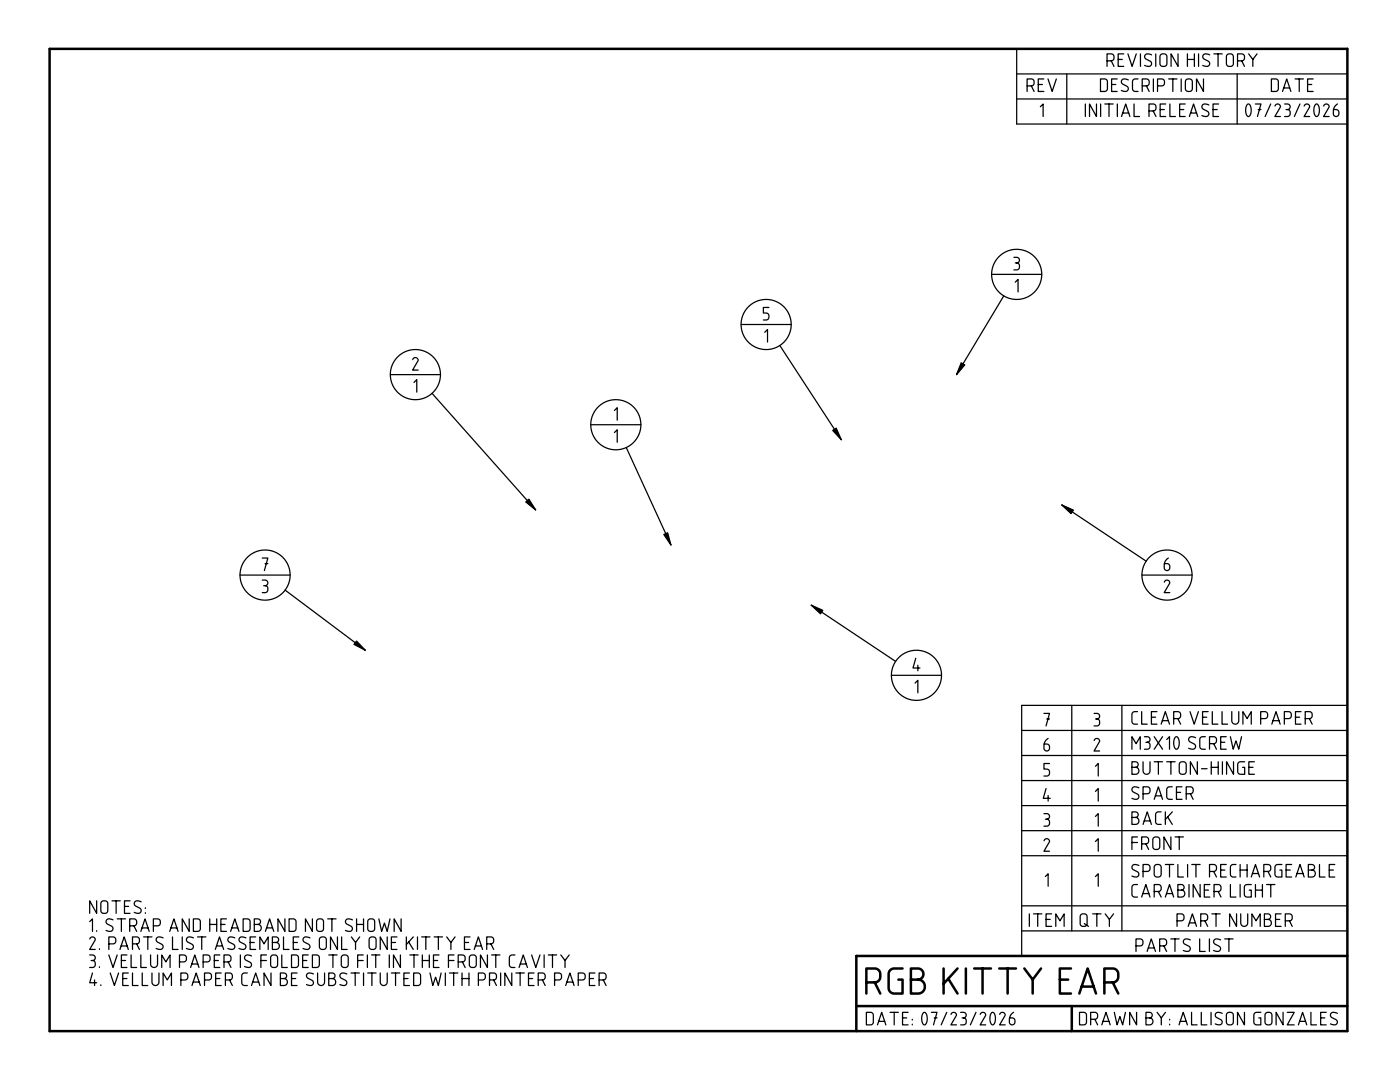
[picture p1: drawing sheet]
<svg xmlns="http://www.w3.org/2000/svg" width="279mm" height="216mm" viewBox="0 0 279 216" stroke-linecap="round" stroke-linejoin="round" font-family="sans-serif">
<g fill="none" stroke="#000" stroke-width=".25">
<path d="M202.9 9.8v15h66M202.9 19.8h66M202.9 14.8h66M205 17.1h.8a.56 .56 0 0 0 .6-.5v-.3a.56 .56 0 0 0-.6-.5h-.8v2.5M205.8 17.1l.6 1.2M207.2 16.9h.8M208.3 15.8h-1.1v2.5h1.1M209.1 15.8l.9 2.5 .8-2.5M212.9 14.8v10M219.6 15.8h.9a.56 .56 0 0 1 .5 .5v1.4a.56 .56 0 0 1-.5 .6h-.9zM220.9 12.1h.9a.56 .56 0 0 0 .5-.5v-.3a.56 .56 0 0 0-.5-.5h-.9v2.5M221.8 12.1l.5 1.2"/>
<path d="M221.8 16.9h.9M223 15.8h-1.2v2.5h1.2M223.2 11.9h.8M224.3 10.8h-1.1v2.5h1.1M225.1 10.8l.8 2.5 .9-2.5M225.2 15.9a.84 .84 0 0 0-1.4 .2l.2 .6 .9 .5a.56 .56 0 0 1 .2 .7 .56 .56 0 0 1-.6 .3l-.7-.1M227.1 15.8h-.5a.56 .56 0 0 0-.6 .5v1.4a.56 .56 0 0 0 .6 .6h.5M227.6 10.8v2.5M228 17.1h.8a.56 .56 0 0 0 .5-.5v-.3a.56 .56 0 0 0-.5-.5h-.8v2.5M228.8 17.1l.5 1.2M229.8 10.9a.84 .84 0 0 0-1.3 .2l.1 .6 .9 .5a.56 .56 0 0 1 .3 .7 .56 .56 0 0 1-.7 .3l-.7-.1M230.2 15.8v2.5"/>
<path d="M230.7 10.8v2.5M231 17.1h.8a.56 .56 0 0 0 .6-.5v-.3a.56 .56 0 0 0-.6-.5h-.8v2.5M231.7 10.9l.6-.1a.56 .56 0 0 1 .6 .5v1.4a.56 .56 0 0 1-.6 .6h-.3a.56 .56 0 0 1-.5-.6v-1.4zM233.2 15.8h1.7M234.1 15.8v2.5M235.1 10.8v2.5l-1.4-2.5v2.5M235.7 15.8v2.5M236.7 15.9l.7-.1a.56 .56 0 0 1 .6 .5v1.4a.56 .56 0 0 1-.6 .6h-.3a.56 .56 0 0 1-.5-.6v-1.4zM237 10.8v2.5M237 11.9h1.4M238.4 10.8v2.5M239.2 10.8v2.5"/>
<path d="M240.2 15.8v2.5l-1.4-2.5v2.5M241.4 10.9a.84 .84 0 0 0-1.3 .2l.1 .6 .9 .5a.56 .56 0 0 1 .3 .7 .56 .56 0 0 1-.7 .3l-.7-.1M242.3 10.8h1.6M243.1 10.8v2.5M244.9 10.9l.7-.1a.56 .56 0 0 1 .5 .5v1.4a.56 .56 0 0 1-.5 .6h-.3a.56 .56 0 0 1-.5-.6v-1.4zM246.9 14.8v10M247 12.1h.8a.56 .56 0 0 0 .6-.5v-.3a.56 .56 0 0 0-.6-.5h-.8v2.5M247.8 12.1l.6 1.2M249.2 10.8l.8 1.1v1.4M250.9 10.8l-.9 1.1M253.7 15.8h.9a.56 .56 0 0 1 .5 .5v1.4a.56 .56 0 0 1-.5 .6h-.9zM256 18.3l.8-2.5 .8 2.5"/>
<path d="M256.2 17.6h1.2M258.5 15.8h1.6M259.3 15.8v2.5M261 16.9h.8M262.1 15.8h-1.1v2.5h1.1M207.6 21.3l.6-.5v2.5M216.6 20.8v2.5M218.8 20.8v2.5l-1.4-2.5v2.5M219.7 20.8v2.5M220.5 20.8h1.7M221.3 20.8v2.5M223 20.8v2.5"/>
<path d="M223.8 23.3l.9-2.5 .8 2.5M224.1 22.6h1.2M226.3 20.8v2.5h1.1M229.3 22.1h.8a.56 .56 0 0 0 .6-.5v-.3a.56 .56 0 0 0-.6-.5h-.8v2.5M230.1 22.1l.6 1.2M231.5 21.9h.9M232.6 20.8h-1.1v2.5h1.1M233.5 20.8v2.5h1.1M235.4 21.9h.9M236.5 20.8h-1.1v2.5h1.1M237.4 23.3l.8-2.5 .8 2.5M237.6 22.6h1.2"/>
<path d="M241.3 20.9a.84 .84 0 0 0-1.4 .2l.1 .6 1 .5a.56 .56 0 0 1 .2 .7 .56 .56 0 0 1-.6 .3l-.7-.1M242.1 21.9h.8M243.2 20.8h-1.1v2.5h1.1M248.9 20.8l.3-.1a1.72 1.72 0 0 1 .2 2.4l-.3 .2a1.72 1.72 0 0 1-.2-2.4zM250.5 20.8h1.1l-.6 2.5M251.1 21.9h.5M253.6 20.8l-1.1 2.5M254.4 21.2l.1-.1a.54 .54 0 0 1 .6-.3 .54 .54 0 0 1 .4 .6l-1.1 1.9h1.1M256.4 20.8h.5a.56 .56 0 0 1 .6 .5 .56 .56 0 0 1-.6 .6 .56 .56 0 0 1 .6 .5v.3a.56 .56 0 0 1-.6 .6h-.5M256.6 21.9h.3M259.4 20.8l-1.1 2.5M260.3 21.2v-.1a.54 .54 0 0 1 .6-.3 .54 .54 0 0 1 .4 .6l-1 1.9h1.1"/>
<path d="M262.6 20.8l.2-.1a1.72 1.72 0 0 1 .2 2.4l-.2 .2a1.72 1.72 0 0 1-.3-2.4zM264.2 21.2v-.1a.54 .54 0 0 1 .6-.3 .54 .54 0 0 1 .4 .6l-1.1 1.9h1.2M266.9 20.7l-.6 .8-.2 1.2a.56 .56 0 0 0 .5 .6 .56 .56 0 0 0 .6-.6v-.3a.56 .56 0 0 0-.6-.5h-.5M197.9 54.8h10M200.3 59l-9.4 15.8M202.3 51.4h.6a.56 .56 0 0 1 .6 .5 .56 .56 0 0 1-.6 .6 .56 .56 0 0 1 .6 .5v.3a.56 .56 0 0 1-.6 .6h-.6M202.6 56.3l.6-.5v2.5M202.6 52.5h.3M77.9 74.8h10M82.4 71.8v-.1a.54 .54 0 0 1 .6-.3 .54 .54 0 0 1 .4 .6l-1.1 1.9h1.2M82.6 76.3l.6-.5v2.5M86.2 78.5l20.7 23.3"/>
<path d="M147.9 64.8h10M152.6 66.3l.6-.5v2.5M153.5 61.4h-1.2v1.1h.6a.56 .56 0 0 1 .6 .5v.3a.56 .56 0 0 1-.6 .6h-.6M155.6 68.9l12.3 18.9M117.9 84.8h10M122.6 81.9l.6-.5v2.5M122.6 86.3l.6-.5v2.5M125 89.3l8.9 19.5M47.9 114.8h10M52.3 111.4h1.2l-.7 2.5M52.3 115.8h.6a.56 .56 0 0 1 .6 .5 .56 .56 0 0 1-.6 .6 .56 .56 0 0 1 .6 .5v.3a.56 .56 0 0 1-.6 .6h-.6M52.6 116.9h.3"/>
<path d="M52.9 112.5h.6M56.9 117.8l16 12M211.9 100.8l16.8 11.2M227.9 114.8h10M232.4 116.2v-.1a.54 .54 0 0 1 .6-.3 .54 .54 0 0 1 .4 .6l-1.1 1.9h1.2M233.2 111.3l-.7 .8-.2 1.2a.56 .56 0 0 0 .6 .6 .56 .56 0 0 0 .6-.6v-.3a.56 .56 0 0 0-.6-.5h-.5M161.9 120.8l16.8 11.2M177.9 134.8h10M182.6 136.3l.6-.5v2.5M182.8 131.4l-.6 1.9h1.4M183.2 132.7v1.2M203.9 155.8h65"/>
<path d="M203.9 150.8h65M203.9 145.8h65M208.3 142.4h1.2l-.7 2.5M208.8 157.4l-.6 1.9h1.4M208.9 143.5h.6M209.2 147.3l-.7 .8-.2 1.2a.56 .56 0 0 0 .6 .6 .56 .56 0 0 0 .6-.6v-.3a.56 .56 0 0 0-.6-.5h-.5M209.2 158.7v1.2M209.5 152.4h-1.2v1.1h.6a.56 .56 0 0 1 .6 .5v.3a.56 .56 0 0 1-.6 .6h-.6M213.9 140.8v45M218.3 142.4h.6a.56 .56 0 0 1 .6 .5 .56 .56 0 0 1-.6 .6 .56 .56 0 0 1 .6 .5v.3a.56 .56 0 0 1-.6 .6h-.6M218.4 147.8v-.1a.54 .54 0 0 1 .6-.3 .54 .54 0 0 1 .4 .6l-1.1 1.9h1.2M218.6 157.9l.6-.5v2.5"/>
<path d="M218.6 152.9l.6-.5v2.5M218.6 143.5h.3M223.9 140.8v45M225.9 153.1h.7a.69 .69 0 0 1 .7 .7 .69 .69 0 0 1-.7 .7h-.7v-2.5h.7a.56 .56 0 0 1 .5 .6 .56 .56 0 0 1-.5 .5M225.9 149.5v-2.5l.8 1.4 .9-1.4v2.5M227 142h-.5a.56 .56 0 0 0-.6 .6v1.3a.56 .56 0 0 0 .6 .6h.5M227.3 157.2a.84 .84 0 0 0-1.4 .2l.2 .5 .9 .6a.56 .56 0 0 1 .2 .7 .56 .56 0 0 1-.6 .3l-.7-.2M227.8 142v2.5h1.2M228.1 152v1.8a.69 .69 0 0 0 .7 .7 .69 .69 0 0 0 .7-.7v-1.8M228.1 158.4h.9a.56 .56 0 0 0 .5-.6v-.2a.56 .56 0 0 0-.5-.6h-.9v2.5M228.4 147h.6a.56 .56 0 0 1 .5 .6 .56 .56 0 0 1-.5 .5 .56 .56 0 0 1 .5 .6v.2a.56 .56 0 0 1-.5 .6h-.6M228.7 148.1h.3"/>
<path d="M229.8 143.1h.8M230.3 152h1.7M230.3 147l1.7 2.5M230.3 159.5l.9-2.5 .8 2.5M230.6 158.8h1.2M230.9 142h-1.1v2.5h1.1M231.2 152v2.5M231.7 144.5l.9-2.5 .8 2.5M232 143.8h1.2M232 147l-1.7 2.5M232.8 147.6l.6-.6v2.5M232.8 152h1.7"/>
<path d="M233.7 152v2.5M234 157h-.6a.56 .56 0 0 0-.6 .6v1.3a.56 .56 0 0 0 .6 .6h.6M234.2 143.4h.9a.56 .56 0 0 0 .5-.6v-.2a.56 .56 0 0 0-.5-.6h-.9v2.5M234.6 147.1l.2-.1a1.72 1.72 0 0 1 .2 2.4l-.2 .1a1.72 1.72 0 0 1-.3-2.4zM234.8 158.1h.8M235.1 143.4l.5 1.1M235.5 152.2l.7-.2a.56 .56 0 0 1 .5 .6v1.3a.56 .56 0 0 1-.5 .6h-.3a.56 .56 0 0 1-.6-.6v-1.4zM235.9 157h-1.1v2.5h1.1M236.7 158.4h.9a.56 .56 0 0 0 .5-.6v-.2a.56 .56 0 0 0-.5-.6h-.9v2.5M237.5 142l.8 2.5 .9-2.5M237.6 158.4l.5 1.1M238.6 147.2a.84 .84 0 0 0-1.4 .2l.2 .5 .9 .6a.56 .56 0 0 1 .3 .7 .56 .56 0 0 1-.7 .3l-.7-.2"/>
<path d="M239 152v2.5l-1.4-2.5v2.5M239.8 153.4h1.1M240 143.1h.8M240.6 147h-.6a.56 .56 0 0 0-.6 .6v1.3a.56 .56 0 0 0 .6 .6h.6M241.1 142h-1.1v2.5h1.1M241.4 148.4h.8a.56 .56 0 0 0 .6-.6v-.2a.56 .56 0 0 0-.6-.6h-.8v2.5M241.7 152v2.5M241.7 153.1h1.4M241.9 142v2.5h1.2M242.2 148.4l.6 1.1M243.1 152v2.5M243.6 148.1h.8"/>
<path d="M243.9 142v2.5h1.1M244 152v2.5M244.7 147h-1.1v2.5h1.1M245.6 147l.5 2.5 .6-1.7 .5 1.7 .6-2.5M245.8 142v1.8a.69 .69 0 0 0 .7 .7 .69 .69 0 0 0 .7-.7v-1.8M246.2 152v2.5l-1.4-2.5v2.5M248.1 144.5v-2.5l.8 1.4 .8-1.4v2.5M248.4 152h-.8a.56 .56 0 0 0-.6 .6v1.3a.56 .56 0 0 0 .6 .6h.8v-1.4h-.4M249.2 153.1h.9M250.3 152h-1.1v2.5h1.1M251.6 143.4h.8a.56 .56 0 0 0 .6-.6v-.2a.56 .56 0 0 0-.6-.6h-.8v2.5M253.8 144.5l.8-2.5 .9 2.5"/>
<path d="M254 143.8h1.3M256.3 143.4h.8a.56 .56 0 0 0 .6-.6v-.2a.56 .56 0 0 0-.6-.6h-.8v2.5M258.5 143.1h.9M259.6 142h-1.1v2.5h1.1M260.5 143.4h.8a.56 .56 0 0 0 .6-.6v-.2a.56 .56 0 0 0-.6-.6h-.8v2.5M261.3 143.4l.6 1.1M268.9 140.8h-65v50M19.3 179.8v2.5l-1.4-2.5v2.5M20.3 179.9l.7-.1a.56 .56 0 0 1 .5 .5v1.4a.56 .56 0 0 1-.5 .6h-.3a.56 .56 0 0 1-.6-.6v-1.4zM22.3 179.8h1.7M23.2 179.8v2.5M26 179.8h-1.2v2.5h1.2"/>
<path d="M28.2 179.9a.84 .84 0 0 0-1.4 .2l.2 .6 .9 .5a.56 .56 0 0 1 .2 .7 .56 .56 0 0 1-.6 .3l-.7-.1M203.9 170.8h65M203.9 165.8h65M203.9 160.8h65M208.3 162.4h.6a.56 .56 0 0 1 .6 .5 .56 .56 0 0 1-.6 .6 .56 .56 0 0 1 .6 .5v.3a.56 .56 0 0 1-.6 .6h-.6M208.4 167.8v-.1a.54 .54 0 0 1 .6-.3 .54 .54 0 0 1 .4 .6l-1.1 1.9h1.2M208.6 174.9l.6-.5v2.5M208.6 163.5h.3M218.6 174.9l.6-.5v2.5M218.6 167.9l.6-.5v2.5M218.6 162.9l.6-.5v2.5M225.9 163.1h.7a.69 .69 0 0 1 .7 .7 .69 .69 0 0 1-.7 .7h-.7v-2.5h.7a.56 .56 0 0 1 .5 .6 .56 .56 0 0 1-.5 .5"/>
<path d="M225.9 168.1h1.1M227 167h-1.1v2.5M227 176.5h-.5a.56 .56 0 0 0-.6 .6v1.3a.56 .56 0 0 0 .6 .6h.5M227.3 172.7a.84 .84 0 0 0-1.4 .2l.2 .5 .9 .6a.56 .56 0 0 1 .2 .7 .56 .56 0 0 1-.6 .3l-.7-.2M227.8 168.4h.9a.56 .56 0 0 0 .5-.6v-.2a.56 .56 0 0 0-.5-.6h-.9v2.5M227.8 179l.9-2.5 .8 2.5M228.1 178.3h1.2M228.1 164.5l.9-2.5 .8 2.5M228.1 173.9h.9a.56 .56 0 0 0 .5-.6v-.2a.56 .56 0 0 0-.5-.6h-.9v2.5M228.4 163.8h1.2M228.7 168.4l.5 1.1M230.2 167.2l.7-.2a.56 .56 0 0 1 .6 .6v1.3a.56 .56 0 0 1-.6 .6h-.3a.56 .56 0 0 1-.5-.6v-1.4z"/>
<path d="M230.3 177.9h.9a.56 .56 0 0 0 .5-.6v-.2a.56 .56 0 0 0-.5-.6h-.9v2.5M230.5 172.7l.7-.2a.56 .56 0 0 1 .5 .6v1.3a.56 .56 0 0 1-.5 .6h-.3a.56 .56 0 0 1-.6-.6v-1.4zM231.2 177.9l.5 1.1M231.7 162h-.5a.56 .56 0 0 0-.6 .6v1.3a.56 .56 0 0 0 .6 .6h.5M232.6 179l.8-2.5 .8 2.5M232.6 162v2.5M232.6 172.5h1.6M232.8 178.3h1.2M233 163l1 1.5M233.4 172.5v2.5M233.7 167v2.5l-1.4-2.5v2.5M234 162l-1.4 1.5"/>
<path d="M234.5 167h1.7M235.1 177.6h.7a.69 .69 0 0 1 .7 .7 .69 .69 0 0 1-.7 .7h-.7v-2.5h.7a.56 .56 0 0 1 .5 .6 .56 .56 0 0 1-.5 .5M235.1 172.5v2.5h1.1M235.3 167v2.5M237 172.5v2.5M237.3 176.5v2.5M237.8 172.5h1.7M238.7 172.5v2.5M239.5 176.5v2.5l-1.4-2.5v2.5M240.3 177.6h.9M241.4 173.9h.8a.56 .56 0 0 0 .6-.6v-.2a.56 .56 0 0 0-.6-.6h-.8v2.5M241.5 176.5h-1.2v2.5h1.2"/>
<path d="M242.2 173.9l.6 1.1M242.3 177.9h.8a.56 .56 0 0 0 .6-.6v-.2a.56 .56 0 0 0-.6-.6h-.8v2.5M243.1 177.9l.6 1.1M243.6 173.6h.8M244.7 172.5h-1.1v2.5h1.1M245.6 176.5v2.5h1.1M246.7 172.5h-.6a.56 .56 0 0 0-.5 .6v1.3a.56 .56 0 0 0 .5 .6h.6M247.5 176.5v2.5M247.5 173.6h1.4M247.5 172.5v2.5M248.9 172.5v2.5M249.7 176.5h-.8a.56 .56 0 0 0-.6 .6v1.3a.56 .56 0 0 0 .6 .6h.8v-1.4h-.4"/>
<path d="M249.7 175l.9-2.5 .8 2.5M250 174.3h1.2M250.6 177.6h1.3M250.6 176.5v2.5M251.9 176.5v2.5M252.2 173.9h.9a.56 .56 0 0 0 .5-.6v-.2a.56 .56 0 0 0-.5-.6h-.9v2.5M252.8 176.5h1.6M253.1 173.9l.5 1.1M253.6 176.5v2.5M255.8 172.5h-.8a.56 .56 0 0 0-.6 .6v1.3a.56 .56 0 0 0 .6 .6h.8v-1.4h-.4M256.7 173.6h.8M257.8 172.5h-1.1v2.5h1.1"/>
<path d="M258.6 175l.8-2.5 .9 2.5M258.8 174.3h1.2M261.1 173.6h.7a.69 .69 0 0 1 .7 .7 .69 .69 0 0 1-.7 .7h-.7v-2.5h.7a.56 .56 0 0 1 .6 .6 .56 .56 0 0 1-.6 .5M263.3 172.5v2.5h1.1M265.3 173.6h.8M266.4 172.5h-1.1v2.5h1.1M17.9 183.9l.6-.5v2.5M17.9 190.6h.6a.56 .56 0 0 1 .5 .5 .56 .56 0 0 1-.5 .6 .56 .56 0 0 1 .5 .5v.3a.56 .56 0 0 1-.5 .6h-.6M17.9 187.4v-.1a.54 .54 0 0 1 .7-.3 .54 .54 0 0 1 .4 .6l-1.1 1.9h1.1M18.2 191.7h.3M18.5 194.2l-.6 1.9h1.4M18.9 195.5v1.2"/>
<path d="M19.3 185.7v.2M19.8 189.3v.2M19.8 192.9v.2M20.1 196.5v.2M21.7 188.3h.9a.56 .56 0 0 0 .5-.5v-.3a.56 .56 0 0 0-.5-.5h-.9v2.5M21.7 190.6l.9 2.5 .8-2.5M22 194.2l.8 2.5 .9-2.5M22.6 183.5a.84 .84 0 0 0-1.4 .2l.1 .6 1 .5a.56 .56 0 0 1 .2 .7 .56 .56 0 0 1-.6 .3l-.7-.1M23.4 183.4h1.7M23.9 189.5l.9-2.5 .8 2.5M24.2 188.8h1.2M24.2 191.7h.9"/>
<path d="M24.2 183.4v2.5M24.5 195.3h.8M24.8 180.9h.9M25.3 190.6h-1.1v2.5h1.1M25.6 194.2h-1.1v2.5h1.1M25.9 184.7h.8a.56 .56 0 0 0 .6-.5v-.3a.56 .56 0 0 0-.6-.5h-.8v2.5M26.2 190.6v2.5h1.1M26.4 188.3h.9a.56 .56 0 0 0 .5-.5v-.3a.56 .56 0 0 0-.5-.5h-.9v2.5M26.4 194.2v2.5h1.2M26.7 184.7l.6 1.2M27.3 188.3l.5 1.2M28.1 190.6v2.5h1.1"/>
<path d="M28.1 185.9l.8-2.5 .9 2.5M28.3 185.2h1.2M28.4 194.2v2.5h1.1M28.7 187h1.6M29 181.1v.2M29 182.1v.2M29.5 187v2.5M30.1 190.6v1.8a.69 .69 0 0 0 .6 .7 .69 .69 0 0 0 .7-.7v-1.8M30.3 194.2v1.8a.69 .69 0 0 0 .7 .7 .69 .69 0 0 0 .7-.7v-1.8M30.6 184.7h.8a.56 .56 0 0 0 .6-.5v-.3a.56 .56 0 0 0-.6-.5h-.8v2.5M32.3 193.1v-2.5l.8 1.3 .8-1.3v2.5M32.6 196.7v-2.5l.8 1.3 .8-1.3v2.5"/>
<path d="M32.6 187.1a.84 .84 0 0 0-1.4 .2l.1 .6 1 .5a.56 .56 0 0 1 .2 .7 .56 .56 0 0 1-.6 .3l-.7-.1M33.9 185.9l.8-2.5 .8 2.5M34.1 185.2h1.2M34.4 187v2.5h1.1M35.8 191.9h.8a.56 .56 0 0 0 .6-.5v-.3a.56 .56 0 0 0-.6-.5h-.8v2.5M36.1 195.5h.8a.56 .56 0 0 0 .6-.5v-.3a.56 .56 0 0 0-.6-.5h-.8v2.5M36.4 187v2.5M37.8 183.4v2.5l-1.4-2.5v2.5M38 193.1l.9-2.5 .8 2.5M38.3 192.4h1.2M38.3 196.7l.8-2.5 .9 2.5M38.5 196h1.3"/>
<path d="M38.6 183.4h.8a.56 .56 0 0 1 .6 .5v1.4a.56 .56 0 0 1-.6 .6h-.8zM38.6 187.1a.84 .84 0 0 0-1.4 .2l.2 .6 .9 .5a.56 .56 0 0 1 .3 .7 .56 .56 0 0 1-.7 .3l-.7-.1M39.4 187h1.7M40.3 187v2.5M40.5 191.9h.9a.56 .56 0 0 0 .5-.5v-.3a.56 .56 0 0 0-.5-.5h-.9v2.5M40.8 195.5h.8a.56 .56 0 0 0 .6-.5v-.3a.56 .56 0 0 0-.6-.5h-.8v2.5M41.9 183.4v2.5M41.9 184.5h1.3M42.8 191.7h.8M43 189.5l.8-2.5 .8 2.5M43 195.3h.9M43.2 188.8h1.2"/>
<path d="M43.2 183.4v2.5M43.9 190.6h-1.1v2.5h1.1M44.1 184.5h.8M44.1 194.2h-1.1v2.5h1.1M44.7 191.9h.8a.56 .56 0 0 0 .6-.5v-.3a.56 .56 0 0 0-.6-.5h-.8v2.5M45 195.5h.8a.56 .56 0 0 0 .6-.5v-.3a.56 .56 0 0 0-.6-.5h-.8v2.5M45.2 183.4h-1.1v2.5h1.1M45.5 191.9l.6 1.2M45.8 195.5l.6 1.2M46 185.9l.9-2.5 .8 2.5M46.3 185.2h1.2M46.9 187.1a.84 .84 0 0 0-1.4 .2l.1 .6 1 .5a.56 .56 0 0 1 .2 .7 .56 .56 0 0 1-.6 .3l-.7-.1"/>
<path d="M48 190.6v2.5M48.5 183.4h.9a.56 .56 0 0 1 .5 .5v1.4a.56 .56 0 0 1-.5 .6h-.9zM49.1 187.1a.84 .84 0 0 0-1.4 .2l.2 .6 .9 .5a.56 .56 0 0 1 .2 .7 .56 .56 0 0 1-.6 .3l-.7-.1M49.4 194.2h-.6a.56 .56 0 0 0-.6 .5v1.4a.56 .56 0 0 0 .6 .6h.6M49.9 188.1h.8M50.2 196.7l.8-2.5 .9 2.5M50.2 190.7a.84 .84 0 0 0-1.4 .2l.2 .6 .9 .5a.56 .56 0 0 1 .2 .7 .56 .56 0 0 1-.6 .3l-.7-.1M50.4 196h1.2M50.7 184.5h.8a.69 .69 0 0 1 .6 .7 .69 .69 0 0 1-.6 .7h-.8v-2.5h.7a.56 .56 0 0 1 .6 .5 .56 .56 0 0 1-.6 .6M51 187h-1.1v2.5h1.1M51.9 189.5v-2.5l.8 1.3 .8-1.3v2.5M52.1 191.7h1.1"/>
<path d="M53 185.9l.8-2.5 .8 2.5M53.2 190.6h-1.1v2.5M53.2 185.2h1.2M54.1 194.2v2.5l-1.4-2.5v2.5M54.2 190.7l.6-.1a.56 .56 0 0 1 .6 .5v1.4a.56 .56 0 0 1-.6 .6h-.2a.56 .56 0 0 1-.6-.6v-1.4zM54.4 188.1h.7a.69 .69 0 0 1 .6 .7 .69 .69 0 0 1-.6 .7h-.7v-2.5h.7a.56 .56 0 0 1 .5 .5 .56 .56 0 0 1-.5 .6M56 195.3h.7a.69 .69 0 0 1 .6 .7 .69 .69 0 0 1-.6 .7h-.7v-2.5h.6a.56 .56 0 0 1 .6 .5 .56 .56 0 0 1-.6 .6M56.2 190.6v2.5h1.1M56.6 187v2.5h1.1M56.9 183.4v2.5l-1.4-2.5v2.5M57.7 183.4h.8a.56 .56 0 0 1 .6 .5v1.4a.56 .56 0 0 1-.6 .6h-.8zM58.2 195.3h.8"/>
<path d="M58.2 190.6h.8a.56 .56 0 0 1 .6 .5v1.4a.56 .56 0 0 1-.6 .6h-.8zM58.5 188.1h.9M59.3 194.2h-1.1v2.5h1.1M59.6 187h-1.1v2.5h1.1M60.4 191.7h.8M61.5 190.6h-1.1v2.5h1.1M61.9 187.1a.84 .84 0 0 0-1.4 .2l.1 .6 1 .5a.56 .56 0 0 1 .2 .7 .56 .56 0 0 1-.6 .3l-.7-.1M62.3 190.6h.9a.56 .56 0 0 1 .5 .5v1.4a.56 .56 0 0 1-.5 .6h-.9zM62.3 183.4v2.5l-1.3-2.5v2.5M62.6 194.3a.84 .84 0 0 0-1.4 .2l.1 .6 1 .5a.56 .56 0 0 1 .2 .7 .56 .56 0 0 1-.6 .3l-.7-.1M63.3 183.5l.7-.1a.56 .56 0 0 1 .6 .5v1.4a.56 .56 0 0 1-.6 .6h-.3a.56 .56 0 0 1-.5-.6v-1.4zM63.4 194.2v1.8a.69 .69 0 0 0 .7 .7 .69 .69 0 0 0 .7-.7v-1.8"/>
<path d="M63.9 187.1l.7-.1a.56 .56 0 0 1 .5 .5v1.4a.56 .56 0 0 1-.5 .6h-.3a.56 .56 0 0 1-.6-.6v-1.4zM65.4 183.4h1.7M65.6 195.3h.7a.7 .7 0 0 1 .7 .7 .7 .7 0 0 1-.7 .7h-.7v-2.5h.7a.56 .56 0 0 1 .6 .5 .56 .56 0 0 1-.6 .6M65.6 190.6h1.7M66.2 183.4v2.5M66.4 190.6v2.5M67.3 187v2.5l-1.3-2.5v2.5M68.2 187v2.5h1.1M68.3 190.7l.6-.1a.56 .56 0 0 1 .6 .5v1.4a.56 .56 0 0 1-.6 .6h-.2a.56 .56 0 0 1-.6-.6v-1.4zM69.2 194.3a.84 .84 0 0 0-1.3 .2l.1 .6 .9 .5a.56 .56 0 0 1 .3 .7 .56 .56 0 0 1-.7 .3l-.7-.1M70.1 194.2h1.6M70.1 187l.9 1.1v1.4"/>
<path d="M70.3 183.5a.84 .84 0 0 0-1.3 .2l.1 .6 1 .5a.56 .56 0 0 1 .2 .7 .56 .56 0 0 1-.7 .3l-.7-.1M70.9 194.2v2.5M71.2 184.5h1.4M71.2 183.4v2.5M71.4 191.7h1.1M71.8 187l-.8 1.1M72.5 190.6h-1.1v2.5M72.6 183.4v2.5M72.6 194.2v2.5M73.3 190.6v2.5M73.4 194.2h1.7M73.5 183.5l.7-.1a.56 .56 0 0 1 .6 .5v1.4a.56 .56 0 0 1-.6 .6h-.3a.56 .56 0 0 1-.5-.6v-1.4z"/>
<path d="M73.8 187.1l.7-.1a.56 .56 0 0 1 .6 .5v1.4a.56 .56 0 0 1-.6 .6h-.3a.56 .56 0 0 1-.5-.6v-1.4zM74.2 190.6h1.6M74.2 194.2v2.5M75 190.6v2.5M75.6 183.4l.6 2.5 .5-1.7 .6 1.7 .5-2.5M75.9 194.2v1.8a.69 .69 0 0 0 .7 .7 .69 .69 0 0 0 .7-.7v-1.8M77.3 187v2.5l-1.4-2.5v2.5M77.7 190.6v2.5M78.1 194.2h1.7M78.1 188.1h.8M78.9 194.2v2.5M79.2 187h-1.1v2.5h1.1"/>
<path d="M79.9 190.6v2.5l-1.4-2.5v2.5M80.1 183.4v2.5l-1.4-2.5v2.5M80.6 195.3h.8M81.1 187v2.5M81.6 188l.9 1.5M81.7 194.2h-1.1v2.5h1.1M81.8 190.6h1.7M82.5 187l-1.4 1.5M82.6 194.2h.8a.56 .56 0 0 1 .5 .5v1.4a.56 .56 0 0 1-.5 .6h-.8zM82.6 190.6v2.5M83.3 187v2.5M84.2 187h1.6"/>
<path d="M84.3 191.7h1.4M84.3 190.6v2.5M85 187v2.5M85.7 190.6v2.5M85.8 194.2l.6 2.5 .5-1.7 .6 1.7 .5-2.5M86.5 191.7h.8M86.7 187h1.6M87.5 187v2.5M87.6 190.6h-1.1v2.5h1.1M88.9 194.2v2.5M89.2 187l.8 1.1v1.4M89.5 191.7h1.1"/>
<path d="M89.7 194.2h1.7M90.5 194.2v2.5M90.6 190.6h-1.1v2.5M90.8 187l-.8 1.1M91.4 191.9h.9a.56 .56 0 0 0 .5-.5v-.3a.56 .56 0 0 0-.5-.5h-.9v2.5M92.2 195.3h1.4M92.2 194.2v2.5M92.3 191.9l.5 1.2M92.7 188.1h.8M93.6 194.2v2.5M93.8 187h-1.1v2.5h1.1M93.8 190.7l.7-.1a.56 .56 0 0 1 .6 .5v1.4a.56 .56 0 0 1-.6 .6h-.3a.56 .56 0 0 1-.5-.6v-1.4z"/>
<path d="M94.6 189.5l.9-2.5 .8 2.5M94.9 188.8h1.2M95.5 195.5h.8a.56 .56 0 0 0 .6-.5v-.3a.56 .56 0 0 0-.6-.5h-.8v2.5M97.1 188.3h.9a.56 .56 0 0 0 .5-.5v-.3a.56 .56 0 0 0-.5-.5h-.9v2.5M97.3 190.6v2.5l-1.4-2.5v2.5M97.7 195.5h.8a.56 .56 0 0 0 .6-.5v-.3a.56 .56 0 0 0-.6-.5h-.8v2.5M98 188.3l.5 1.2M98.1 190.6h1.7M98.5 195.5l.6 1.2M98.9 190.6v2.5M99.9 194.2v2.5M102.1 194.2v2.5l-1.4-2.5v2.5"/>
<path d="M102.8 190.6h-.6a.56 .56 0 0 0-.5 .5v1.4a.56 .56 0 0 0 .5 .6h.6M103 194.2h1.6M103.6 193.1l.8-2.5 .9 2.5M103.8 194.2v2.5M103.8 192.4h1.2M105.5 195.3h.8M106.1 190.6l.8 2.5 .9-2.5M106.6 194.2h-1.1v2.5h1.1M107.4 195.5h.8a.56 .56 0 0 0 .6-.5v-.3a.56 .56 0 0 0-.6-.5h-.8v2.5M108.2 195.5l.6 1.2M108.6 190.6v2.5M109.4 190.6h1.7"/>
<path d="M110.3 190.6v2.5M110.7 195.5h.8a.56 .56 0 0 0 .6-.5v-.3a.56 .56 0 0 0-.6-.5h-.8v2.5M111.9 190.6l.9 1.1v1.4M112.9 196.7l.8-2.5 .9 2.5M113.1 196h1.2M113.6 190.6l-.8 1.1M115.4 195.5h.8a.56 .56 0 0 0 .6-.5v-.3a.56 .56 0 0 0-.6-.5h-.8v2.5M117.6 195.3h.9M118.7 194.2h-1.1v2.5h1.1M119.6 195.5h.8a.56 .56 0 0 0 .6-.5v-.3a.56 .56 0 0 0-.6-.5h-.8v2.5M120.4 195.5l.6 1.2M203.9 185.8h65"/>
<path d="M203.9 180.8h65M205.4 182.4v2.5M206.3 182.4h1.6M207.1 182.4v2.5M208.8 183.5h.8M209.9 182.4h-1.1v2.5h1.1M210.7 184.9v-2.5l.8 1.3 .9-1.3v2.5M215.7 182.5l.7-.1a.56 .56 0 0 1 .6 .5v1.4a.56 .56 0 0 1-.6 .6h-.3a.56 .56 0 0 1-.5-.6v-1.4zM216.4 184.3l.8 .6M218.1 182.4h1.6M218.9 182.4v2.5M220.6 182.4l.8 1.1v1.4"/>
<path d="M222.2 182.4l-.8 1.1M226.7 188.7h.8a.56 .56 0 0 0 .6-.5v-.3a.56 .56 0 0 0-.6-.5h-.8v2.5M228.9 189.9l.9-2.5 .8 2.5M229.2 189.2h1.2M231.4 188.7h.9a.56 .56 0 0 0 .5-.5v-.3a.56 .56 0 0 0-.5-.5h-.9v2.5M232.3 188.7l.5 1.2M233.7 187.4h1.6M234.5 187.4v2.5M234.9 183.7h.8a.56 .56 0 0 0 .6-.5v-.3a.56 .56 0 0 0-.6-.5h-.8v2.5M237.1 184.9l.9-2.5 .8 2.5M237.4 184.2h1.2M237.5 187.5a.84 .84 0 0 0-1.3 .2l.1 .6 1 .5a.56 .56 0 0 1 .2 .7 .56 .56 0 0 1-.7 .3l-.6-.1"/>
<path d="M239.4 187.4v2.5h1.1M239.6 183.7h.9a.56 .56 0 0 0 .5-.5v-.3a.56 .56 0 0 0-.5-.5h-.9v2.5M240.5 183.7l.5 1.2M241.4 187.4v2.5M241.9 182.4h1.6M242.7 182.4v2.5M243.6 187.5a.84 .84 0 0 0-1.4 .2l.2 .6 .9 .5a.56 .56 0 0 1 .2 .7 .56 .56 0 0 1-.6 .3l-.7-.1M244.4 187.4h1.7M245.3 187.4v2.5M246.8 182.4v2.5l-1.4-2.5v2.5M247.6 182.4v1.8a.69 .69 0 0 0 .7 .7 .69 .69 0 0 0 .7-.7v-1.8M249.8 184.9v-2.5l.9 1.3 .8-1.3v2.5"/>
<path d="M252.3 183.5h.8a.69 .69 0 0 1 .6 .7 .69 .69 0 0 1-.6 .7h-.8v-2.5h.7a.56 .56 0 0 1 .6 .5 .56 .56 0 0 1-.6 .6M254.6 183.5h.8M255.7 182.4h-1.1v2.5h1.1M256.5 183.7h.8a.56 .56 0 0 0 .6-.5v-.3a.56 .56 0 0 0-.6-.5h-.8v2.5M257.3 183.7l.6 1.2M172.9 202h.8a.56 .56 0 0 1 .6 .6v1.3a.56 .56 0 0 1-.6 .6h-.8zM175.1 204.5l.9-2.5 .8 2.5M175.4 203.8h1.2M177.6 202h1.7M178.5 202v2.5M180.1 203.1h.9M181.2 202h-1.1v2.5h1.1"/>
<path d="M182.1 203.4v.1M182.1 204.4v.1M184.3 202.1l.2-.1a1.72 1.72 0 0 1 .2 2.4l-.2 .1a1.72 1.72 0 0 1-.3-2.4zM185.9 202h1.1l-.7 2.5M186.4 203.1h.6M188.9 202l-1.1 2.5M189.8 202.4a.54 .54 0 0 1 .7-.4 .54 .54 0 0 1 .3 .7l-1 1.8h1.1M191.7 202h.6a.56 .56 0 0 1 .5 .6 .56 .56 0 0 1-.5 .5 .56 .56 0 0 1 .5 .6v.2a.56 .56 0 0 1-.5 .6h-.6M192 203.1h.3M194.8 202l-1.1 2.5M195.6 202.4a.54 .54 0 0 1 .7-.4 .54 .54 0 0 1 .4 .7l-1.1 1.8h1.1M197.9 202.1l.2-.1a1.72 1.72 0 0 1 .3 2.4l-.3 .1a1.72 1.72 0 0 1-.2-2.4z"/>
<path d="M199.5 202.4a.54 .54 0 0 1 .7-.4 .54 .54 0 0 1 .4 .7l-1.1 1.8h1.1M202.3 202l-.7 .7-.2 1.2a.56 .56 0 0 0 .6 .6 .56 .56 0 0 0 .6-.6v-.2a.56 .56 0 0 0-.6-.6h-.5M215.4 202h.9a.56 .56 0 0 1 .5 .6v1.3a.56 .56 0 0 1-.5 .6h-.9zM217.7 203.4h.8a.56 .56 0 0 0 .6-.6v-.2a.56 .56 0 0 0-.6-.6h-.8v2.5M218.5 203.4l.6 1.1M219.9 204.5l.8-2.5 .9 2.5M220.1 203.8h1.2M222.4 202l.5 2.5 .6-1.7 .6 1.7 .5-2.5M226.8 202v2.5l-1.4-2.5v2.5M228.7 203.1h.7a.7 .7 0 0 1 .7 .7 .7 .7 0 0 1-.7 .7h-.7v-2.5h.7a.56 .56 0 0 1 .6 .6 .56 .56 0 0 1-.6 .5M230.9 202l.9 1.1v1.4M232.6 202l-.8 1.1"/>
<path d="M233.4 203.4v.1M233.4 204.4v.1M235.3 204.5l.8-2.5 .9 2.5M235.5 203.8h1.2M237.8 202v2.5h1.1M239.7 202v2.5h1.2M241.7 202v2.5M243.9 202.2a.84 .84 0 0 0-1.4 .2l.2 .5 .9 .6a.56 .56 0 0 1 .3 .7 .56 .56 0 0 1-.7 .3l-.7-.2M244.9 202.2l.7-.2a.56 .56 0 0 1 .5 .6v1.3a.56 .56 0 0 1-.5 .6h-.3a.56 .56 0 0 1-.6-.6l.1-1.4zM248.4 202v2.5l-1.4-2.5v2.5M251.6 202h-.8a.56 .56 0 0 0-.6 .6v1.3a.56 .56 0 0 0 .6 .6h.8v-1.4h-.4M252.6 202.2l.7-.2a.56 .56 0 0 1 .5 .6v1.3a.56 .56 0 0 1-.5 .6h-.3a.56 .56 0 0 1-.5-.6v-1.4z"/>
<path d="M256.1 202v2.5l-1.4-2.5v2.5M256.9 202h1.4l-1.4 2.5h1.4M259.1 204.5l.9-2.5 .8 2.5M259.4 203.8h1.2M261.6 202v2.5h1.1M263.6 203.1h.8M264.7 202h-1.1v2.5h1.1M266.9 202.2a.84 .84 0 0 0-1.4 .2l.2 .5 .9 .6a.56 .56 0 0 1 .3 .7 .56 .56 0 0 1-.7 .3l-.7-.2"/>
<circle cx="202.9" cy="54.8" r="5"/>
<circle cx="82.9" cy="74.8" r="5"/>
<circle cx="152.9" cy="64.8" r="5"/>
<circle cx="122.9" cy="84.8" r="5"/>
<circle cx="52.9" cy="114.8" r="5"/>
<circle cx="232.9" cy="114.8" r="5"/>
<circle cx="182.9" cy="134.8" r="5"/>
</g>
<g fill="none" stroke="#000" stroke-width=".5">
<path d="M9.9 9.8h259v196h-259zM172.9 196h1.7a1.11 1.11 0 0 0 1.1-1.1v-.5a1.11 1.11 0 0 0-1.1-1.1h-1.7v5M174.6 196l1.1 2.3M180.1 193.3h-1.6a1.11 1.11 0 0 0-1.2 1.1v2.7a1.11 1.11 0 0 0 1.2 1.2h1.6v-2.8h-.8M181.8 195.5h1.4a1.39 1.39 0 0 1 1.4 1.4 1.39 1.39 0 0 1-1.4 1.4h-1.4v-5h1.4a1.11 1.11 0 0 1 1.1 1.1 1.11 1.11 0 0 1-1.1 1.1M188.3 193.3v5M189.2 195.3l1.9 3M191.1 193.3l-2.8 3M192.8 193.3v5M194.4 193.3h3.4M196.1 193.3v5M199.4 193.3h3.4"/>
<path d="M201.1 193.3v5M204.4 193.3l1.7 2.2v2.8M207.8 193.3l-1.7 2.2M211.5 195.5h1.7M213.7 193.3h-2.2v5h2.2M215.4 198.3l1.7-5 1.6 5M215.9 196.9h2.4M220.4 196h1.7a1.11 1.11 0 0 0 1.1-1.1v-.5a1.11 1.11 0 0 0-1.1-1.1h-1.7v5M222.1 196l1.1 2.3M268.9 190.8h-98v15M170.9 200.8h98M213.9 200.8v5"/>
</g>
<path d="M191.8 72.4l.7 .4-1.6 1.9zM166.2 85.9l.7-.5 1 2.4zM104.9 100.2l.7-.6 1.3 2.1zM132.5 106.7l.7-.4 .7 2.5zM211.9 100.7l2.3 1.1-.5 .7zM71.1 127.9l1.8 1.8-2.2-1.1zM161.9 120.8l2.3 1-.5 .7z" fill="#000"/>
<path d="M191.8 72.4l.7 .4-1.6 2zM166.2 85.9l.7-.5 1 2.4zM104.9 100.2l.7-.6 1.3 2.2zM132.5 106.7l.7-.4 .7 2.5zM211.9 100.8l2.3 1-.5 .7zM71.1 127.9l1.8 1.9-2.2-1.2zM161.9 120.8l2.3 1-.5 .7z" fill="#000" stroke="#000" stroke-width=".25"/>
</svg>
